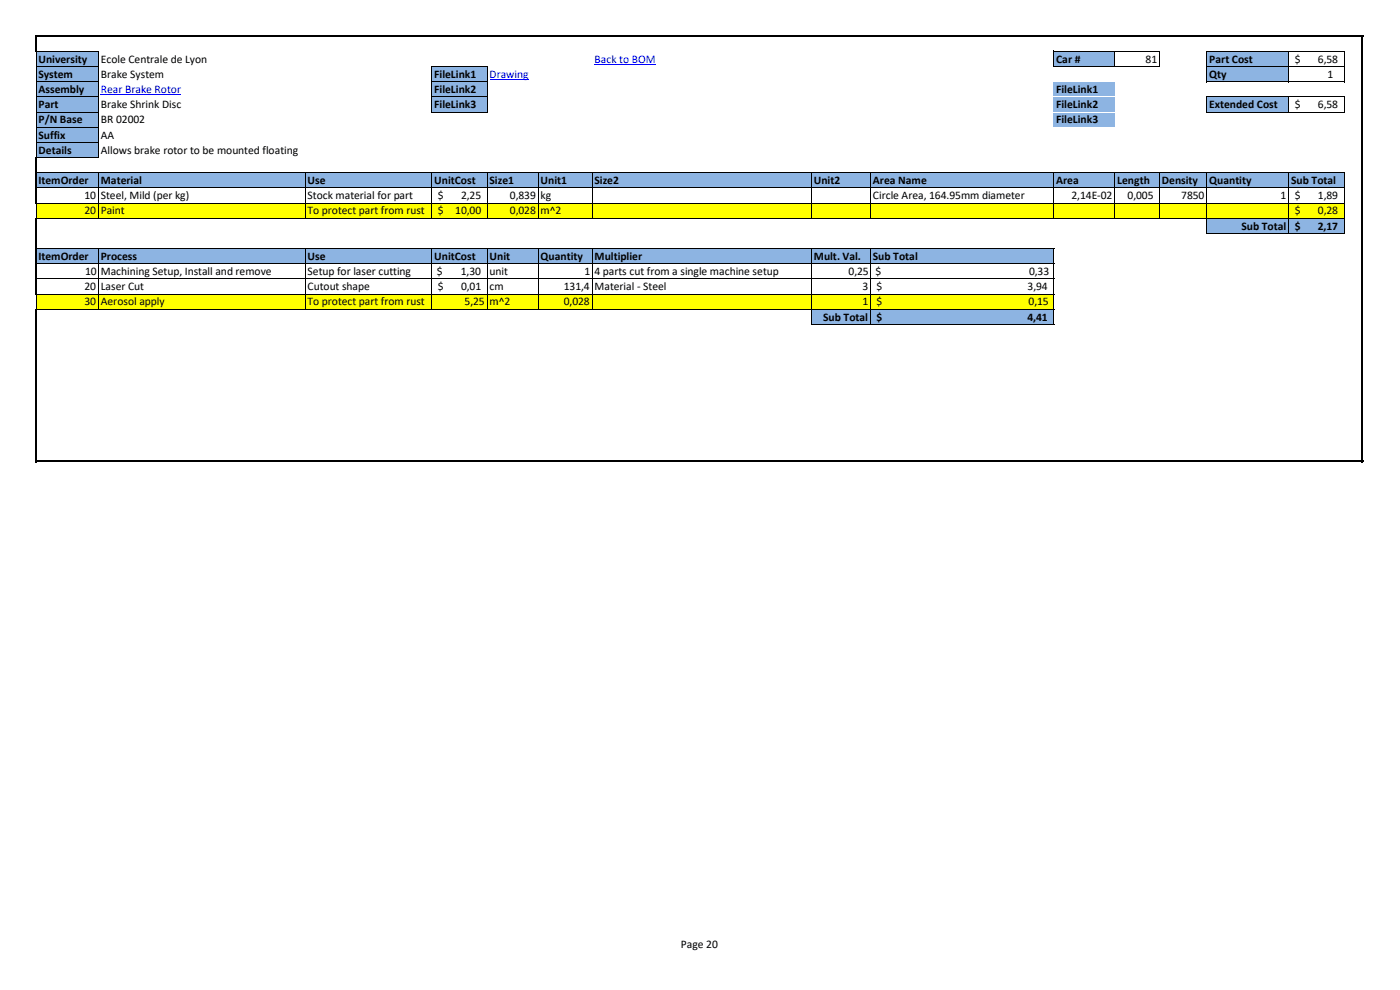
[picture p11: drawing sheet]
<svg xmlns="http://www.w3.org/2000/svg" width="297mm" height="210mm" viewBox="0 0 297 210" stroke-linecap="round" stroke-linejoin="round" font-family="sans-serif">
<defs><g id="words">
<g font-size="2.5">
<text x="8.2" y="13.3">University</text>
<text x="8.2" y="16.5">System</text>
<text x="21.4" y="13.3">Ecole Centrale de Lyon</text>
<text x="21.4" y="16.5">Brake System</text>
<text x="92.1" y="16.5">FileLink1</text>
<text x="224.1" y="13.3">Car #</text>
<text x="243" y="13.3">81</text>
<text x="256.5" y="13.3">Part Cost</text>
<text x="256.5" y="16.5">Qty</text>
<text x="274.7" y="13.3">$</text>
<text x="279.6" y="13.3">6,58</text>
<text x="281.6" y="16.5">1</text>
<text x="8.2" y="19.7">Assembly</text>
<text x="8.2" y="23">Part</text>
<text x="21.4" y="23">Brake Shrink Disc</text>
<text x="92.1" y="19.7">FileLink2</text>
<text x="92.1" y="23">FileLink3</text>
<text x="224.1" y="19.7">FileLink1</text>
<text x="224.1" y="23">FileLink2</text>
<text x="256.5" y="23">Extended Cost</text>
<text x="274.7" y="23">$</text>
<text x="279.6" y="23">6,58</text>
<text x="8.2" y="26.2">P/N Base</text>
<text x="8.2" y="29.4">Suffix</text>
<text x="21.4" y="26.2">BR 02002</text>
<text x="21.4" y="29.4">AA</text>
<text x="224.1" y="26.2">FileLink3</text>
<text x="8.2" y="32.6">Details</text>
<text x="21.4" y="32.6">Allows brake rotor to be mounted floating</text>
<text x="8.2" y="39">ItemOrder</text>
<text x="21.4" y="39">Material</text>
<text x="65.2" y="39">Use</text>
<text x="92.1" y="39">UnitCost</text>
<text x="103.9" y="39">Size1</text>
<text x="114.7" y="39">Unit1</text>
<text x="126.1" y="39">Size2</text>
<text x="172.7" y="39">Unit2</text>
<text x="185.2" y="39">Area Name</text>
<text x="224.1" y="39">Area</text>
<text x="237" y="39">Length</text>
<text x="246.5" y="39">Density</text>
<text x="256.5" y="39">Quantity</text>
<text x="273.9" y="39">Sub Total</text>
<text x="17.9" y="42.3">10</text>
<text x="17.9" y="45.5">20</text>
<text x="21.4" y="42.3">Steel, Mild (per kg)</text>
<text x="21.4" y="45.5">Paint</text>
<text x="65.2" y="42.3">Stock material for part</text>
<text x="65.2" y="45.5">To protect part from rust</text>
<text x="92.9" y="42.3">$</text>
<text x="92.9" y="45.5">$</text>
<text x="96.6" y="45.5">10,00</text>
<text x="97.8" y="42.3">2,25</text>
<text x="108.2" y="42.3">0,839</text>
<text x="108.2" y="45.5">0,028</text>
<text x="114.7" y="42.3">kg</text>
<text x="114.7" y="45.5">m^2</text>
<text x="185.2" y="42.3">Circle Area, 164.95mm diameter</text>
<text x="227.3" y="42.3">2,14E-02</text>
<text x="239.2" y="42.3">0,005</text>
<text x="250.6" y="42.3">7850</text>
<text x="271.7" y="42.3">1</text>
<text x="274.7" y="42.3">$</text>
<text x="274.7" y="45.5">$</text>
<text x="279.6" y="42.3">1,89</text>
<text x="279.6" y="45.5">0,28</text>
<text x="263.4" y="48.7">Sub Total</text>
<text x="274.7" y="48.7">$</text>
<text x="279.6" y="48.7">2,17</text>
<text x="8.2" y="55.1">ItemOrder</text>
<text x="18" y="58.3">10</text>
<text x="21.4" y="55.1">Process</text>
<text x="21.4" y="58.3">Machining Setup, Install and remove</text>
<text x="65.2" y="55.1">Use</text>
<text x="65.2" y="58.3">Setup for laser cutting</text>
<text x="92.1" y="55.1">UnitCost</text>
<text x="92.7" y="58.3">$</text>
<text x="97.8" y="58.3">1,30</text>
<text x="103.9" y="55.1">Unit</text>
<text x="103.9" y="58.3">unit</text>
<text x="114.7" y="55.1">Quantity</text>
<text x="124" y="58.3">1</text>
<text x="126.1" y="55.1">Multiplier</text>
<text x="126.1" y="58.3">4 parts cut from a single machine setup</text>
<text x="172.7" y="55.1">Mult. Val.</text>
<text x="180" y="58.3">0,25</text>
<text x="185.2" y="55.1">Sub Total</text>
<text x="185.7" y="58.3">$</text>
<text x="218.3" y="58.3">0,33</text>
<text x="17.9" y="61.6">20</text>
<text x="17.9" y="64.8">30</text>
<text x="21.4" y="61.5">Laser Cut</text>
<text x="21.4" y="64.8">Aerosol apply</text>
<text x="65.2" y="61.6">Cutout shape</text>
<text x="65.2" y="64.8">To protect part from rust</text>
<text x="92.9" y="61.6">$</text>
<text x="97.8" y="61.6">0,01</text>
<text x="98.6" y="64.8">5,25</text>
<text x="103.9" y="61.6">cm</text>
<text x="103.9" y="64.8">m^2</text>
<text x="119.6" y="61.6">131,4</text>
<text x="119.6" y="64.8">0,028</text>
<text x="126.1" y="61.5">Material - Steel</text>
<text x="182.9" y="61.6">3</text>
<text x="182.9" y="64.8">1</text>
<text x="186" y="61.6">$</text>
<text x="186" y="64.8">$</text>
<text x="218" y="61.6">3,94</text>
<text x="218.2" y="64.8">0,15</text>
<text x="174.6" y="68">Sub Total</text>
<text x="186" y="68">$</text>
<text x="218" y="68">4,41</text>
<text x="144.5" y="201.2">Page 20</text>
</g>
<g font-size="2.5" fill="#00f">
<text x="103.9" y="16.5">Drawing</text>
<text x="126.1" y="13.3">Back to BOM</text>
<text x="21.4" y="19.7">Rear Brake Rotor</text>
</g>
</g></defs>
<g fill="#8db4e2">
<path d="M7.8 10.9h13.1v3.2h-13.1z" fill-rule="evenodd"/>
<path d="M223.6 10.9h13v3.2h-13z" fill-rule="evenodd"/>
<path d="M256 10.9h17.5v3.2h-17.5z" fill-rule="evenodd"/>
<path d="M7.8 14.1h13.1v3.3h-13.1z" fill-rule="evenodd"/>
<path d="M91.6 14.1h11.8v3.3h-11.8z" fill-rule="evenodd"/>
<path d="M256 14.1h17.5v3.3h-17.5z" fill-rule="evenodd"/>
<path d="M7.8 17.3h13.1v6.5h-13.1z" fill-rule="evenodd"/>
<path d="M91.6 17.3h11.8v6.5h-11.8z" fill-rule="evenodd"/>
<path d="M223.6 17.3h13v6.5h-13z" fill-rule="evenodd"/>
<path d="M256 20.5h17.5v3.3h-17.5z" fill-rule="evenodd"/>
<path d="M7.8 23.8h13.1v3.2h-13.1z" fill-rule="evenodd"/>
<path d="M223.6 23.8h13v3.2h-13z" fill-rule="evenodd"/>
<path d="M7.8 27h13.1v6.5h-13.1z" fill-rule="evenodd"/>
<path d="M7.8 36.6h277.4v3.3h-277.4z" fill-rule="evenodd"/>
</g>
<path d="M7.8 43.1h277.4v3.2h-277.4z" fill-rule="evenodd" fill="#ff0"/>
<g fill="#8db4e2">
<path d="M256 46.3h29.2v3.2h-29.2z" fill-rule="evenodd"/>
<path d="M7.8 52.7h215.8v3.3h-215.8z" fill-rule="evenodd"/>
</g>
<path d="M7.8 62.4h215.8v3.2h-215.8z" fill-rule="evenodd" fill="#ff0"/>
<path d="M172.2 65.6h51.4v3.3h-51.4z" fill-rule="evenodd" fill="#8db4e2"/>
<path d="M103.9 16.9h8.2M126.1 13.7h13M21.4 20.1h17" fill="none" stroke="#00f" stroke-width=".21"/>
<path d="M7.7 7.5v3.5" fill="none" stroke="#000" stroke-width=".42"/>
<path d="M7.8 14.1h13.2M7.8 17.3h13.2M7.9 10.9h13.1M91.7 14.1h11.8M91.7 17.3h11.8M223.7 10.9h22.4M223.7 14.1h22.4" fill="none" stroke="#000" stroke-width=".21"/>
<path d="M223.6 17.2h13v.2h-13z" fill-rule="evenodd" fill="#fff"/>
<path d="M7.8 20.6h13.2M91.7 20.6h11.8" fill="none" stroke="#000" stroke-width=".21"/>
<path d="M223.6 20.4h13v.3h-13z" fill-rule="evenodd" fill="#fff"/>
<path d="M256 10.8v6.6M273.4 11v6.4M285.2 11v6.4M7.8 23.8h13.2M91.7 23.8h11.8" fill="none" stroke="#000" stroke-width=".21"/>
<path d="M223.6 23.7h13v.2h-13z" fill-rule="evenodd" fill="#fff"/>
<g fill="none" stroke="#000" stroke-width=".21">
<path d="M7.7 11v22.3M20.9 11v22.5M91.6 14v9.9M103.4 14.2v9.7M223.6 10.8v3.4M236.5 11v3.2M246 11v3.2M256.2 10.9h29.1M256.2 14.1h29.1M256.2 17.3h29.1M7.8 27h13.2M20.9 36.8v9.6"/>
<path d="M64.8 36.8v9.6M91.6 36.8v9.6M103.4 36.8v9.6M114.2 36.8v9.6M125.6 36.8v9.6M172.2 36.8v9.6M184.7 36.8v9.6M223.6 36.8v9.6M236.5 36.8v9.6M246 36.8v9.6M256 20.4v3.5M256 36.8v12.8"/>
<path d="M256.2 20.6h29.1M256.2 23.8h29.1M273.4 20.7v3.2M273.4 36.8v12.8M285.2 20.7v3.2M285.2 36.8v12.8M7.7 43.2v3M20.9 52.8v12.9M64.8 52.8v12.9M91.6 52.8v12.9M103.4 52.8v12.9M114.2 52.8v12.9"/>
<path d="M125.6 52.8v12.9M172.2 52.8v16.1M184.7 52.8v16.1M223.6 52.8v16.1M7.7 62.5v3"/>
</g>
<path d="M7.9 7.7h281.4M289.1 7.9v90.2M7.7 33.3v9.9M7.7 46.2v16.3M7.7 65.5v32.6" fill="none" stroke="#000" stroke-width=".42"/>
<path d="M223.6 26.9h13v.2h-13z" fill-rule="evenodd" fill="#fff"/>
<g fill="none" stroke="#000" stroke-width=".21">
<path d="M7.8 30.2h13.2M7.9 33.4h13.1M7.9 36.6h277.4M7.9 39.9h277.4M7.9 43.1h277.4M7.9 46.3h277.4M7.9 52.7h215.8M7.9 56h215.8M7.9 59.2h215.8M256.2 49.5h29.1M7.9 62.4h215.8M7.9 65.6h215.8"/>
<path d="M172.3 68.8h51.4"/>
</g>
<path d="M7.9 97.9h281.4" fill="none" stroke="#000" stroke-width=".42"/>
<use href="#words"/>
</svg>
